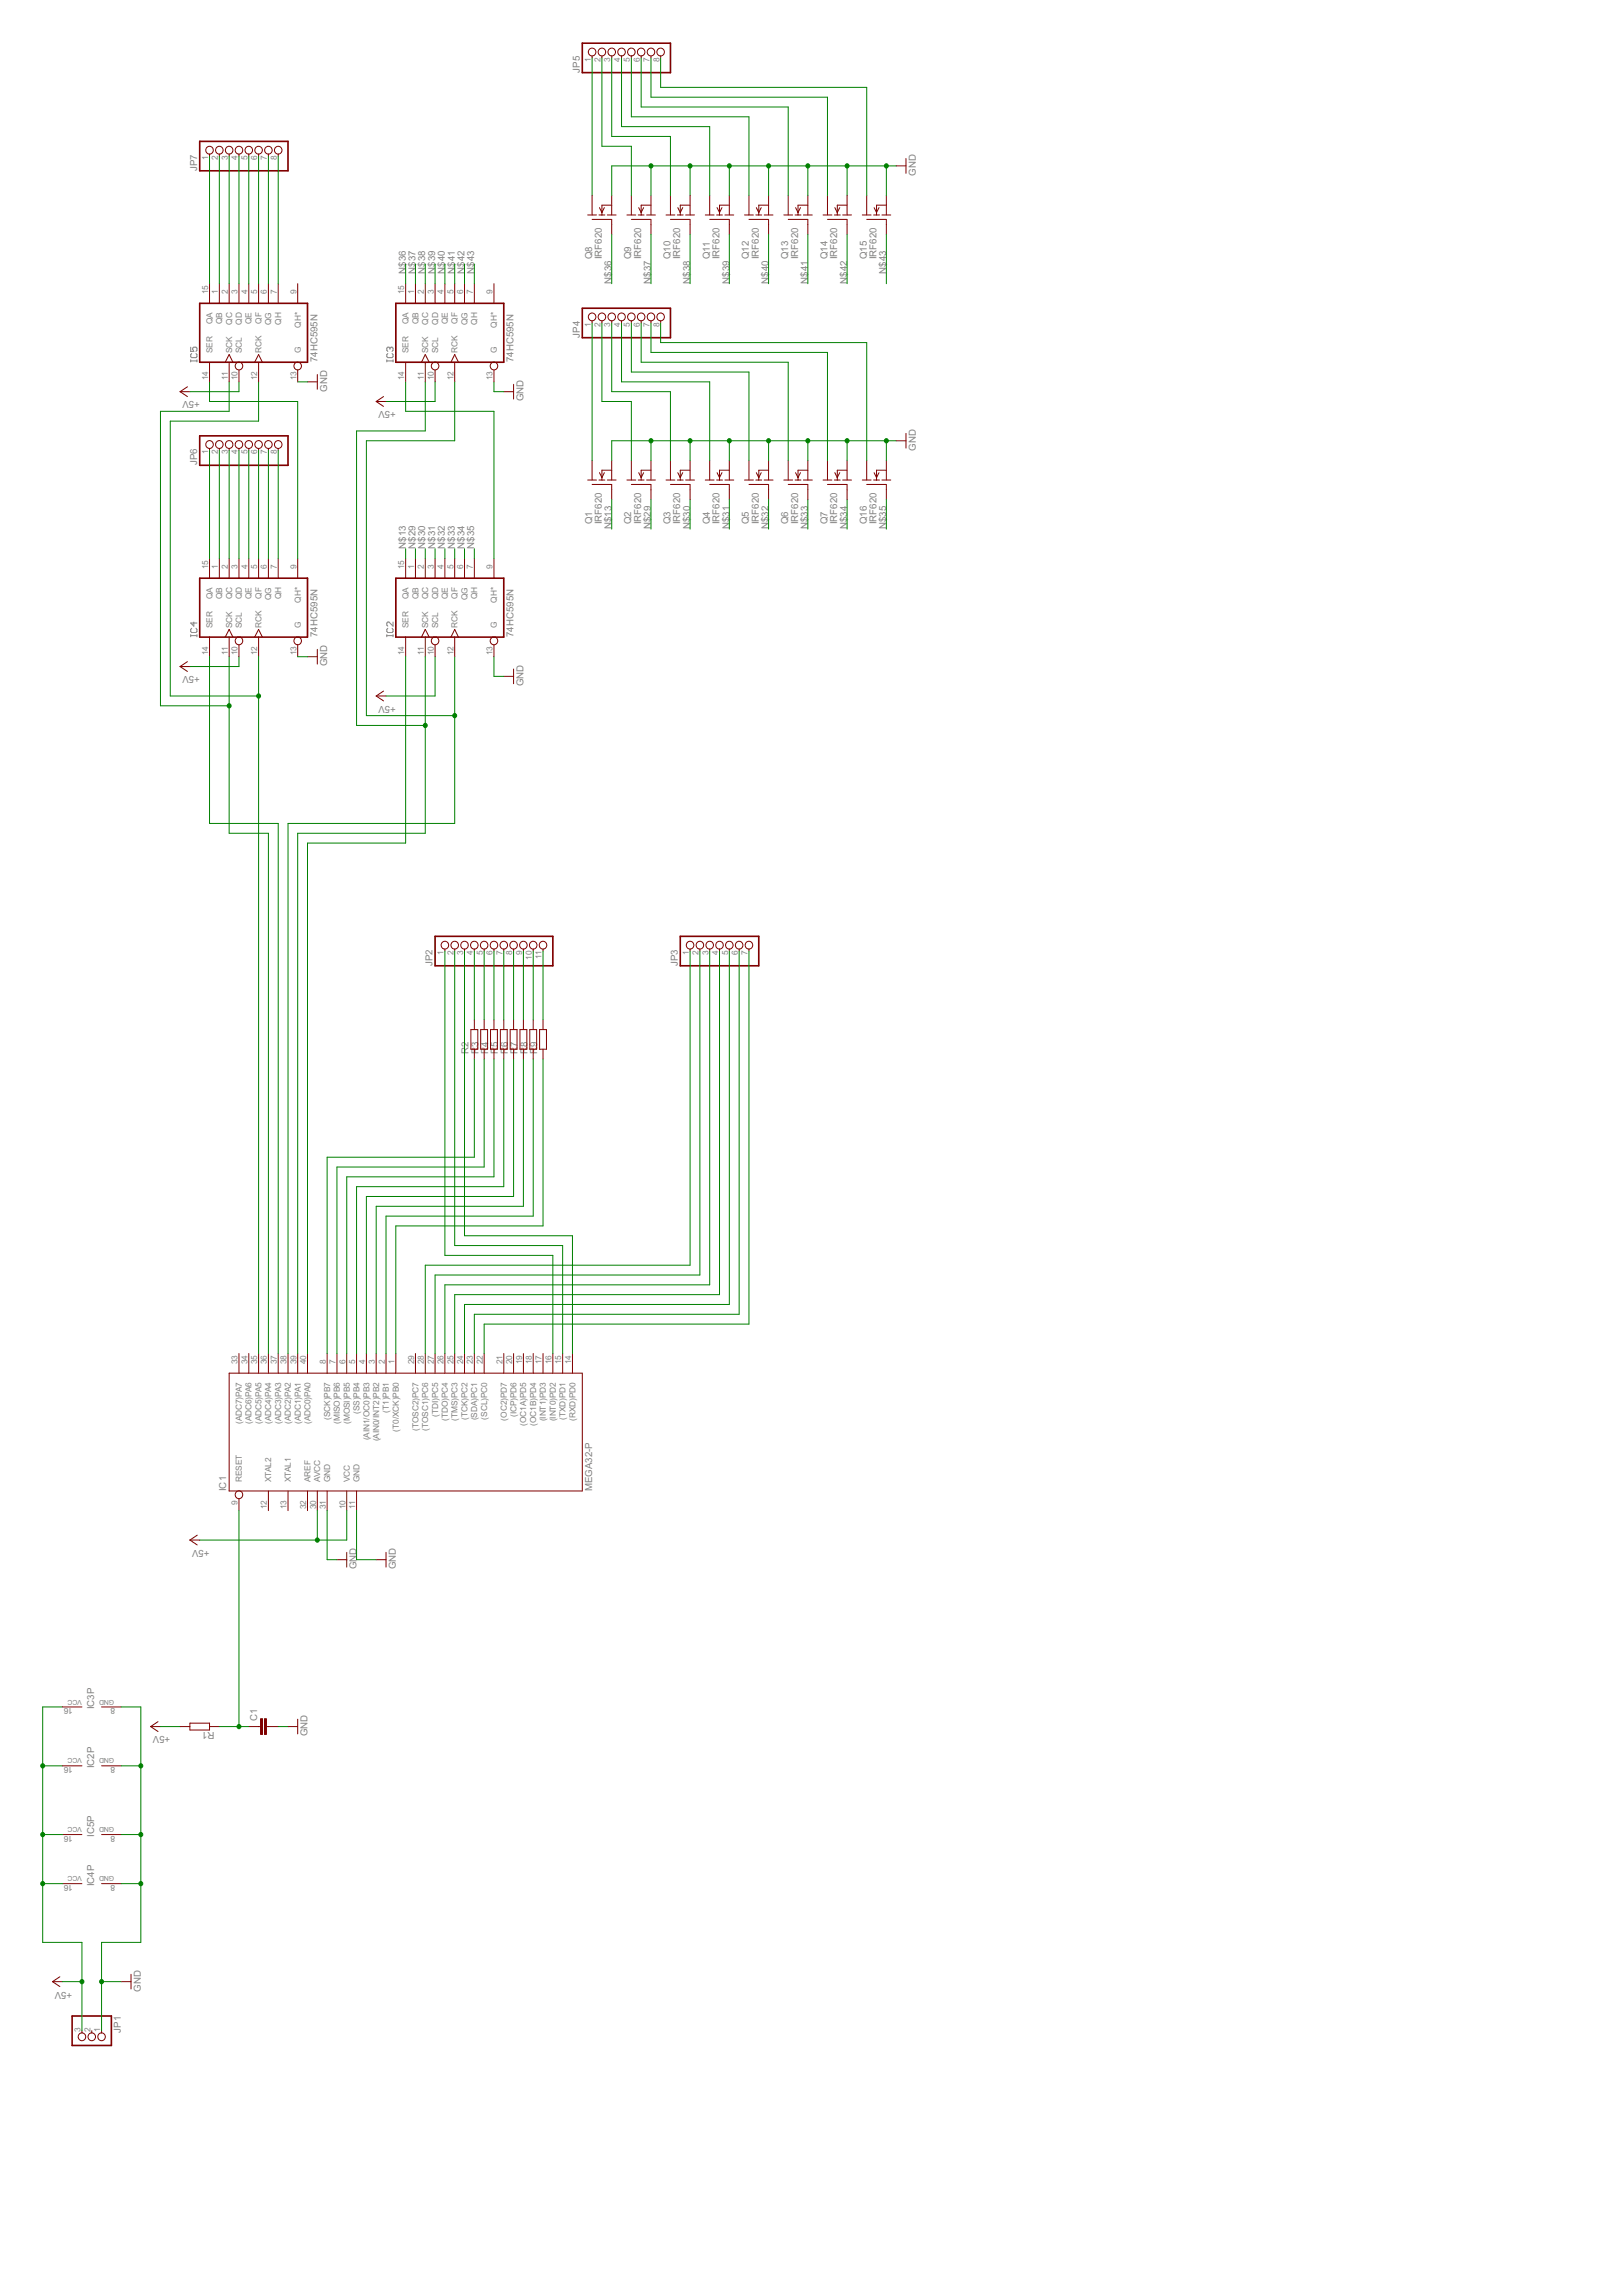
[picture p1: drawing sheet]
<svg xmlns="http://www.w3.org/2000/svg" width="210mm" height="297mm" viewBox="0 0 210 297" stroke-linecap="round" stroke-linejoin="round" font-family="sans-serif">
<defs><g id="words">
<g font-size="1.4" fill="#808080">
<text x="75" y="9.4" transform="rotate(-90 75 9.4)">JP5</text>
<text x="25.5" y="22.1" transform="rotate(-90 25.5 22.1)">JP7</text>
<text x="118.5" y="22.7" transform="rotate(-90 118.5 22.7)">GND</text>
<text x="52.5" y="35.4" transform="rotate(-90 52.5 35.4)">N$36</text>
<text x="53.8" y="35.4" transform="rotate(-90 53.8 35.4)">N$37</text>
<text x="55" y="35.4" transform="rotate(-90 55 35.4)">N$38</text>
<text x="56.3" y="35.4" transform="rotate(-90 56.3 35.4)">N$39</text>
<text x="57.6" y="35.4" transform="rotate(-90 57.6 35.4)">N$40</text>
<text x="58.8" y="35.4" transform="rotate(-90 58.8 35.4)">N$41</text>
<text x="60.1" y="35.4" transform="rotate(-90 60.1 35.4)">N$42</text>
<text x="61.4" y="35.4" transform="rotate(-90 61.4 35.4)">N$43</text>
<text x="76.6" y="33.5" transform="rotate(-90 76.6 33.5)">Q8</text>
<text x="77.9" y="33.5" transform="rotate(-90 77.9 33.5)">IRF620</text>
<text x="81.7" y="33.5" transform="rotate(-90 81.7 33.5)">Q9</text>
<text x="83" y="33.5" transform="rotate(-90 83 33.5)">IRF620</text>
<text x="86.8" y="33.5" transform="rotate(-90 86.8 33.5)">Q10</text>
<text x="88" y="33.5" transform="rotate(-90 88 33.5)">IRF620</text>
<text x="91.8" y="33.5" transform="rotate(-90 91.8 33.5)">Q11</text>
<text x="93.1" y="33.5" transform="rotate(-90 93.1 33.5)">IRF620</text>
<text x="96.9" y="33.5" transform="rotate(-90 96.9 33.5)">Q12</text>
<text x="98.2" y="33.5" transform="rotate(-90 98.2 33.5)">IRF620</text>
<text x="102" y="33.5" transform="rotate(-90 102 33.5)">Q13</text>
<text x="103.3" y="33.5" transform="rotate(-90 103.3 33.5)">IRF620</text>
<text x="107.1" y="33.5" transform="rotate(-90 107.1 33.5)">Q14</text>
<text x="108.4" y="33.5" transform="rotate(-90 108.4 33.5)">IRF620</text>
<text x="112.2" y="33.5" transform="rotate(-90 112.2 33.5)">Q15</text>
<text x="113.4" y="33.5" transform="rotate(-90 113.4 33.5)">IRF620</text>
<text x="114.7" y="35.4" transform="rotate(-90 114.7 35.4)">N$43</text>
<text x="79.2" y="36.7" transform="rotate(-90 79.2 36.7)">N$36</text>
<text x="84.2" y="36.7" transform="rotate(-90 84.2 36.7)">N$37</text>
<text x="89.3" y="36.7" transform="rotate(-90 89.3 36.7)">N$38</text>
<text x="94.4" y="36.7" transform="rotate(-90 94.4 36.7)">N$39</text>
<text x="99.5" y="36.7" transform="rotate(-90 99.5 36.7)">N$40</text>
<text x="104.5" y="36.7" transform="rotate(-90 104.5 36.7)">N$41</text>
<text x="109.6" y="36.7" transform="rotate(-90 109.6 36.7)">N$42</text>
<text x="41.1" y="46.9" transform="rotate(-90 41.1 46.9)">74HC595N</text>
<text x="66.5" y="46.9" transform="rotate(-90 66.5 46.9)">74HC595N</text>
<text x="75" y="43.7" transform="rotate(-90 75 43.7)">JP4</text>
<text x="25.8" y="51.9" transform="rotate(-180 25.8 51.9)">+5V</text>
<text x="42.3" y="50.7" transform="rotate(-90 42.3 50.7)">GND</text>
<text x="51.2" y="53.2" transform="rotate(-180 51.2 53.2)">+5V</text>
<text x="67.7" y="51.9" transform="rotate(-90 67.7 51.9)">GND</text>
<text x="118.5" y="58.3" transform="rotate(-90 118.5 58.3)">GND</text>
<text x="25.5" y="60.2" transform="rotate(-90 25.5 60.2)">JP6</text>
<text x="52.5" y="71" transform="rotate(-90 52.5 71)">N$13</text>
<text x="53.8" y="71" transform="rotate(-90 53.8 71)">N$29</text>
<text x="55" y="71" transform="rotate(-90 55 71)">N$30</text>
<text x="56.3" y="71" transform="rotate(-90 56.3 71)">N$31</text>
<text x="57.6" y="71" transform="rotate(-90 57.6 71)">N$32</text>
<text x="58.8" y="71" transform="rotate(-90 58.8 71)">N$33</text>
<text x="60.1" y="71" transform="rotate(-90 60.1 71)">N$34</text>
<text x="61.4" y="71" transform="rotate(-90 61.4 71)">N$35</text>
<text x="76.6" y="67.8" transform="rotate(-90 76.6 67.8)">Q1</text>
<text x="77.9" y="67.8" transform="rotate(-90 77.9 67.8)">IRF620</text>
<text x="79.2" y="68.4" transform="rotate(-90 79.2 68.4)">N$13</text>
<text x="81.7" y="67.8" transform="rotate(-90 81.7 67.8)">Q2</text>
<text x="83" y="67.8" transform="rotate(-90 83 67.8)">IRF620</text>
<text x="84.2" y="68.4" transform="rotate(-90 84.2 68.4)">N$29</text>
<text x="86.8" y="67.8" transform="rotate(-90 86.8 67.8)">Q3</text>
<text x="88" y="67.8" transform="rotate(-90 88 67.8)">IRF620</text>
<text x="89.3" y="68.4" transform="rotate(-90 89.3 68.4)">N$30</text>
<text x="91.8" y="67.8" transform="rotate(-90 91.8 67.8)">Q4</text>
<text x="93.1" y="67.8" transform="rotate(-90 93.1 67.8)">IRF620</text>
<text x="94.4" y="68.4" transform="rotate(-90 94.4 68.4)">N$31</text>
<text x="96.9" y="67.8" transform="rotate(-90 96.9 67.8)">Q5</text>
<text x="98.2" y="67.8" transform="rotate(-90 98.2 67.8)">IRF620</text>
<text x="99.5" y="68.4" transform="rotate(-90 99.5 68.4)">N$32</text>
<text x="102" y="67.8" transform="rotate(-90 102 67.8)">Q6</text>
<text x="103.3" y="67.8" transform="rotate(-90 103.3 67.8)">IRF620</text>
<text x="104.5" y="68.4" transform="rotate(-90 104.5 68.4)">N$33</text>
<text x="107.1" y="67.8" transform="rotate(-90 107.1 67.8)">Q7</text>
<text x="108.4" y="67.8" transform="rotate(-90 108.4 67.8)">IRF620</text>
<text x="109.6" y="68.4" transform="rotate(-90 109.6 68.4)">N$34</text>
<text x="112.2" y="67.8" transform="rotate(-90 112.2 67.8)">Q16</text>
<text x="113.4" y="67.8" transform="rotate(-90 113.4 67.8)">IRF620</text>
<text x="114.7" y="68.4" transform="rotate(-90 114.7 68.4)">N$35</text>
<text x="41.1" y="82.4" transform="rotate(-90 41.1 82.4)">74HC595N</text>
<text x="66.5" y="82.4" transform="rotate(-90 66.5 82.4)">74HC595N</text>
<text x="25.8" y="87.5" transform="rotate(-180 25.8 87.5)">+5V</text>
<text x="42.3" y="86.2" transform="rotate(-90 42.3 86.2)">GND</text>
<text x="67.7" y="88.8" transform="rotate(-90 67.7 88.8)">GND</text>
<text x="51.2" y="91.3" transform="rotate(-180 51.2 91.3)">+5V</text>
<text x="56" y="125" transform="rotate(-90 56 125)">JP2</text>
<text x="87.7" y="125" transform="rotate(-90 87.7 125)">JP3</text>
<text x="60.6" y="136.4" transform="rotate(-90 60.6 136.4)">R2</text>
<text x="61.9" y="136.4" transform="rotate(-90 61.9 136.4)">R3</text>
<text x="63.2" y="136.4" transform="rotate(-90 63.2 136.4)">R4</text>
<text x="64.4" y="136.4" transform="rotate(-90 64.4 136.4)">R5</text>
<text x="65.7" y="136.4" transform="rotate(-90 65.7 136.4)">R6</text>
<text x="67" y="136.4" transform="rotate(-90 67 136.4)">R7</text>
<text x="68.3" y="136.4" transform="rotate(-90 68.3 136.4)">R8</text>
<text x="69.5" y="136.4" transform="rotate(-90 69.5 136.4)">R9</text>
<text x="29.3" y="192.9" transform="rotate(-90 29.3 192.9)">IC1</text>
<text x="76.6" y="192.9" transform="rotate(-90 76.6 192.9)">MEGA32-P</text>
<text x="27.1" y="200.5" transform="rotate(-180 27.1 200.5)">+5V</text>
<text x="46.2" y="203" transform="rotate(-90 46.2 203)">GND</text>
<text x="51.2" y="203" transform="rotate(-90 51.2 203)">GND</text>
<text x="12.2" y="221.1" transform="rotate(-90 12.2 221.1)">IC3P</text>
<text x="22" y="224.6" transform="rotate(-180 22 224.6)">+5V</text>
<text x="27.7" y="224.1" transform="rotate(-180 27.7 224.1)">R1</text>
<text x="33.3" y="222.6" transform="rotate(-90 33.3 222.6)">C1</text>
<text x="39.8" y="224.6" transform="rotate(-90 39.8 224.6)">GND</text>
<text x="12.2" y="228.8" transform="rotate(-90 12.2 228.8)">IC2P</text>
<text x="12.2" y="237.6" transform="rotate(-90 12.2 237.6)">IC5P</text>
<text x="12.2" y="244" transform="rotate(-90 12.2 244)">IC4P</text>
<text x="9.3" y="257.6" transform="rotate(-180 9.3 257.6)">+5V</text>
<text x="18.2" y="257.6" transform="rotate(-90 18.2 257.6)">GND</text>
<text x="15.6" y="263" transform="rotate(-90 15.6 263)">JP1</text>
</g>
<g font-size="1.2" fill="#808080">
<text x="76.4" y="8" transform="rotate(-90 76.4 8)">1</text>
<text x="77.7" y="8" transform="rotate(-90 77.7 8)">2</text>
<text x="79" y="8" transform="rotate(-90 79 8)">3</text>
<text x="80.2" y="8" transform="rotate(-90 80.2 8)">4</text>
<text x="81.5" y="8" transform="rotate(-90 81.5 8)">5</text>
<text x="82.8" y="8" transform="rotate(-90 82.8 8)">6</text>
<text x="84.1" y="8" transform="rotate(-90 84.1 8)">7</text>
<text x="85.3" y="8" transform="rotate(-90 85.3 8)">8</text>
<text x="26.9" y="20.7" transform="rotate(-90 26.9 20.7)">1</text>
<text x="28.2" y="20.7" transform="rotate(-90 28.2 20.7)">2</text>
<text x="29.5" y="20.7" transform="rotate(-90 29.5 20.7)">3</text>
<text x="30.7" y="20.7" transform="rotate(-90 30.7 20.7)">4</text>
<text x="32" y="20.7" transform="rotate(-90 32 20.7)">5</text>
<text x="33.3" y="20.7" transform="rotate(-90 33.3 20.7)">6</text>
<text x="34.5" y="20.7" transform="rotate(-90 34.5 20.7)">7</text>
<text x="35.8" y="20.7" transform="rotate(-90 35.8 20.7)">8</text>
<text x="26.9" y="38.1" transform="rotate(-90 26.9 38.1)">15</text>
<text x="27.5" y="41.9" transform="rotate(-90 27.5 41.9)">QA</text>
<text x="28.2" y="38.1" transform="rotate(-90 28.2 38.1)">1</text>
<text x="28.8" y="41.9" transform="rotate(-90 28.8 41.9)">QB</text>
<text x="29.5" y="38.1" transform="rotate(-90 29.5 38.1)">2</text>
<text x="30" y="42" transform="rotate(-90 30 42)">QC</text>
<text x="30.7" y="38.1" transform="rotate(-90 30.7 38.1)">3</text>
<text x="31.3" y="42" transform="rotate(-90 31.3 42)">QD</text>
<text x="32" y="38.1" transform="rotate(-90 32 38.1)">4</text>
<text x="32.6" y="41.9" transform="rotate(-90 32.6 41.9)">QE</text>
<text x="33.3" y="38.1" transform="rotate(-90 33.3 38.1)">5</text>
<text x="33.8" y="41.9" transform="rotate(-90 33.8 41.9)">QF</text>
<text x="34.5" y="38.1" transform="rotate(-90 34.5 38.1)">6</text>
<text x="35.8" y="38.1" transform="rotate(-90 35.8 38.1)">7</text>
<text x="36.4" y="42" transform="rotate(-90 36.4 42)">QH</text>
<text x="38.4" y="38.1" transform="rotate(-90 38.4 38.1)">9</text>
<text x="52.3" y="38.1" transform="rotate(-90 52.3 38.1)">15</text>
<text x="52.9" y="41.9" transform="rotate(-90 52.9 41.9)">QA</text>
<text x="53.6" y="38.1" transform="rotate(-90 53.6 38.1)">1</text>
<text x="54.1" y="41.9" transform="rotate(-90 54.1 41.9)">QB</text>
<text x="54.9" y="38.1" transform="rotate(-90 54.9 38.1)">2</text>
<text x="55.4" y="42" transform="rotate(-90 55.4 42)">QC</text>
<text x="56.1" y="38.1" transform="rotate(-90 56.1 38.1)">3</text>
<text x="56.7" y="42" transform="rotate(-90 56.7 42)">QD</text>
<text x="57.4" y="38.1" transform="rotate(-90 57.4 38.1)">4</text>
<text x="58" y="41.9" transform="rotate(-90 58 41.9)">QE</text>
<text x="58.7" y="38.1" transform="rotate(-90 58.7 38.1)">5</text>
<text x="59.2" y="41.9" transform="rotate(-90 59.2 41.9)">QF</text>
<text x="59.9" y="38.1" transform="rotate(-90 59.9 38.1)">6</text>
<text x="61.2" y="38.1" transform="rotate(-90 61.2 38.1)">7</text>
<text x="61.8" y="42" transform="rotate(-90 61.8 42)">QH</text>
<text x="63.7" y="38.1" transform="rotate(-90 63.7 38.1)">9</text>
<text x="27.5" y="45.7" transform="rotate(-90 27.5 45.7)">SER</text>
<text x="30" y="45.7" transform="rotate(-90 30 45.7)">SCK</text>
<text x="31.3" y="45.7" transform="rotate(-90 31.3 45.7)">SCL</text>
<text x="33.8" y="45.7" transform="rotate(-90 33.8 45.7)">RCK</text>
<text x="35.1" y="42.1" transform="rotate(-90 35.1 42.1)">QG</text>
<text x="38.9" y="45.7" transform="rotate(-90 38.9 45.7)">G</text>
<text x="38.9" y="42.4" transform="rotate(-90 38.9 42.4)">QH*</text>
<text x="52.9" y="45.7" transform="rotate(-90 52.9 45.7)">SER</text>
<text x="55.4" y="45.7" transform="rotate(-90 55.4 45.7)">SCK</text>
<text x="56.7" y="45.7" transform="rotate(-90 56.7 45.7)">SCL</text>
<text x="59.2" y="45.7" transform="rotate(-90 59.2 45.7)">RCK</text>
<text x="60.5" y="42.1" transform="rotate(-90 60.5 42.1)">QG</text>
<text x="64.3" y="45.7" transform="rotate(-90 64.3 45.7)">G</text>
<text x="64.3" y="42.4" transform="rotate(-90 64.3 42.4)">QH*</text>
<text x="76.4" y="42.3" transform="rotate(-90 76.4 42.3)">1</text>
<text x="77.7" y="42.3" transform="rotate(-90 77.7 42.3)">2</text>
<text x="79" y="42.3" transform="rotate(-90 79 42.3)">3</text>
<text x="80.2" y="42.3" transform="rotate(-90 80.2 42.3)">4</text>
<text x="81.5" y="42.3" transform="rotate(-90 81.5 42.3)">5</text>
<text x="82.8" y="42.3" transform="rotate(-90 82.8 42.3)">6</text>
<text x="84.1" y="42.3" transform="rotate(-90 84.1 42.3)">7</text>
<text x="85.3" y="42.3" transform="rotate(-90 85.3 42.3)">8</text>
<text x="26.9" y="49.2" transform="rotate(-90 26.9 49.2)">14</text>
<text x="29.5" y="49.1" transform="rotate(-90 29.5 49.1)">11</text>
<text x="30.7" y="49.2" transform="rotate(-90 30.7 49.2)">10</text>
<text x="33.3" y="49.2" transform="rotate(-90 33.3 49.2)">12</text>
<text x="38.4" y="49.2" transform="rotate(-90 38.4 49.2)">13</text>
<text x="52.3" y="49.2" transform="rotate(-90 52.3 49.2)">14</text>
<text x="54.9" y="49.1" transform="rotate(-90 54.9 49.1)">11</text>
<text x="56.1" y="49.2" transform="rotate(-90 56.1 49.2)">10</text>
<text x="58.7" y="49.2" transform="rotate(-90 58.7 49.2)">12</text>
<text x="63.7" y="49.2" transform="rotate(-90 63.7 49.2)">13</text>
<text x="26.9" y="58.8" transform="rotate(-90 26.9 58.8)">1</text>
<text x="28.2" y="58.8" transform="rotate(-90 28.2 58.8)">2</text>
<text x="29.5" y="58.8" transform="rotate(-90 29.5 58.8)">3</text>
<text x="30.7" y="58.8" transform="rotate(-90 30.7 58.8)">4</text>
<text x="32" y="58.8" transform="rotate(-90 32 58.8)">5</text>
<text x="33.3" y="58.8" transform="rotate(-90 33.3 58.8)">6</text>
<text x="34.5" y="58.8" transform="rotate(-90 34.5 58.8)">7</text>
<text x="35.8" y="58.8" transform="rotate(-90 35.8 58.8)">8</text>
<text x="26.9" y="73.6" transform="rotate(-90 26.9 73.6)">15</text>
<text x="27.5" y="77.5" transform="rotate(-90 27.5 77.5)">QA</text>
<text x="28.2" y="73.6" transform="rotate(-90 28.2 73.6)">1</text>
<text x="28.8" y="77.5" transform="rotate(-90 28.8 77.5)">QB</text>
<text x="29.5" y="73.6" transform="rotate(-90 29.5 73.6)">2</text>
<text x="30" y="77.6" transform="rotate(-90 30 77.6)">QC</text>
<text x="30.7" y="73.6" transform="rotate(-90 30.7 73.6)">3</text>
<text x="31.3" y="77.6" transform="rotate(-90 31.3 77.6)">QD</text>
<text x="32" y="73.6" transform="rotate(-90 32 73.6)">4</text>
<text x="32.6" y="77.5" transform="rotate(-90 32.6 77.5)">QE</text>
<text x="33.3" y="73.6" transform="rotate(-90 33.3 73.6)">5</text>
<text x="33.8" y="77.4" transform="rotate(-90 33.8 77.4)">QF</text>
<text x="34.5" y="73.6" transform="rotate(-90 34.5 73.6)">6</text>
<text x="35.1" y="77.6" transform="rotate(-90 35.1 77.6)">QG</text>
<text x="35.8" y="73.6" transform="rotate(-90 35.8 73.6)">7</text>
<text x="36.4" y="77.6" transform="rotate(-90 36.4 77.6)">QH</text>
<text x="38.4" y="73.6" transform="rotate(-90 38.4 73.6)">9</text>
<text x="38.9" y="78" transform="rotate(-90 38.9 78)">QH*</text>
<text x="52.3" y="73.6" transform="rotate(-90 52.3 73.6)">15</text>
<text x="52.9" y="77.5" transform="rotate(-90 52.9 77.5)">QA</text>
<text x="53.6" y="73.6" transform="rotate(-90 53.6 73.6)">1</text>
<text x="54.1" y="77.5" transform="rotate(-90 54.1 77.5)">QB</text>
<text x="54.9" y="73.6" transform="rotate(-90 54.9 73.6)">2</text>
<text x="55.4" y="77.6" transform="rotate(-90 55.4 77.6)">QC</text>
<text x="56.1" y="73.6" transform="rotate(-90 56.1 73.6)">3</text>
<text x="56.7" y="77.6" transform="rotate(-90 56.7 77.6)">QD</text>
<text x="57.4" y="73.6" transform="rotate(-90 57.4 73.6)">4</text>
<text x="58" y="77.5" transform="rotate(-90 58 77.5)">QE</text>
<text x="58.7" y="73.6" transform="rotate(-90 58.7 73.6)">5</text>
<text x="59.2" y="77.4" transform="rotate(-90 59.2 77.4)">QF</text>
<text x="59.9" y="73.6" transform="rotate(-90 59.9 73.6)">6</text>
<text x="60.5" y="77.6" transform="rotate(-90 60.5 77.6)">QG</text>
<text x="61.2" y="73.6" transform="rotate(-90 61.2 73.6)">7</text>
<text x="61.8" y="77.6" transform="rotate(-90 61.8 77.6)">QH</text>
<text x="63.7" y="73.6" transform="rotate(-90 63.7 73.6)">9</text>
<text x="64.3" y="78" transform="rotate(-90 64.3 78)">QH*</text>
<text x="27.5" y="81.2" transform="rotate(-90 27.5 81.2)">SER</text>
<text x="30" y="81.2" transform="rotate(-90 30 81.2)">SCK</text>
<text x="31.3" y="81.2" transform="rotate(-90 31.3 81.2)">SCL</text>
<text x="33.8" y="81.2" transform="rotate(-90 33.8 81.2)">RCK</text>
<text x="38.9" y="81.2" transform="rotate(-90 38.9 81.2)">G</text>
<text x="52.9" y="81.2" transform="rotate(-90 52.9 81.2)">SER</text>
<text x="55.4" y="81.2" transform="rotate(-90 55.4 81.2)">SCK</text>
<text x="56.7" y="81.2" transform="rotate(-90 56.7 81.2)">SCL</text>
<text x="59.2" y="81.2" transform="rotate(-90 59.2 81.2)">RCK</text>
<text x="64.3" y="81.2" transform="rotate(-90 64.3 81.2)">G</text>
<text x="26.9" y="84.8" transform="rotate(-90 26.9 84.8)">14</text>
<text x="29.5" y="84.7" transform="rotate(-90 29.5 84.7)">11</text>
<text x="30.7" y="84.8" transform="rotate(-90 30.7 84.8)">10</text>
<text x="33.3" y="84.8" transform="rotate(-90 33.3 84.8)">12</text>
<text x="38.4" y="84.8" transform="rotate(-90 38.4 84.8)">13</text>
<text x="52.3" y="84.8" transform="rotate(-90 52.3 84.8)">14</text>
<text x="54.9" y="84.7" transform="rotate(-90 54.9 84.7)">11</text>
<text x="56.1" y="84.8" transform="rotate(-90 56.1 84.8)">10</text>
<text x="58.7" y="84.8" transform="rotate(-90 58.7 84.8)">12</text>
<text x="63.7" y="84.8" transform="rotate(-90 63.7 84.8)">13</text>
<text x="57.4" y="123.5" transform="rotate(-90 57.4 123.5)">1</text>
<text x="58.7" y="123.5" transform="rotate(-90 58.7 123.5)">2</text>
<text x="59.9" y="123.5" transform="rotate(-90 59.9 123.5)">3</text>
<text x="61.2" y="123.5" transform="rotate(-90 61.2 123.5)">4</text>
<text x="62.5" y="123.5" transform="rotate(-90 62.5 123.5)">5</text>
<text x="63.7" y="123.5" transform="rotate(-90 63.7 123.5)">6</text>
<text x="65" y="123.5" transform="rotate(-90 65 123.5)">7</text>
<text x="66.3" y="123.5" transform="rotate(-90 66.3 123.5)">8</text>
<text x="67.6" y="123.5" transform="rotate(-90 67.6 123.5)">9</text>
<text x="68.8" y="124.1" transform="rotate(-90 68.8 124.1)">10</text>
<text x="70.1" y="124" transform="rotate(-90 70.1 124)">11</text>
<text x="89.1" y="123.5" transform="rotate(-90 89.1 123.5)">1</text>
<text x="90.4" y="123.5" transform="rotate(-90 90.4 123.5)">2</text>
<text x="91.7" y="123.5" transform="rotate(-90 91.7 123.5)">3</text>
<text x="92.9" y="123.5" transform="rotate(-90 92.9 123.5)">4</text>
<text x="94.2" y="123.5" transform="rotate(-90 94.2 123.5)">5</text>
<text x="95.5" y="123.5" transform="rotate(-90 95.5 123.5)">6</text>
<text x="96.7" y="123.5" transform="rotate(-90 96.7 123.5)">7</text>
<text x="30.7" y="176.5" transform="rotate(-90 30.7 176.5)">33</text>
<text x="32" y="176.5" transform="rotate(-90 32 176.5)">34</text>
<text x="33.3" y="176.5" transform="rotate(-90 33.3 176.5)">35</text>
<text x="34.5" y="176.5" transform="rotate(-90 34.5 176.5)">36</text>
<text x="35.8" y="176.5" transform="rotate(-90 35.8 176.5)">37</text>
<text x="37.1" y="176.5" transform="rotate(-90 37.1 176.5)">38</text>
<text x="38.4" y="176.5" transform="rotate(-90 38.4 176.5)">39</text>
<text x="39.6" y="176.5" transform="rotate(-90 39.6 176.5)">40</text>
<text x="42.2" y="176.5" transform="rotate(-90 42.2 176.5)">8</text>
<text x="43.4" y="176.5" transform="rotate(-90 43.4 176.5)">7</text>
<text x="44.7" y="176.5" transform="rotate(-90 44.7 176.5)">6</text>
<text x="46" y="176.5" transform="rotate(-90 46 176.5)">5</text>
<text x="47.2" y="176.5" transform="rotate(-90 47.2 176.5)">4</text>
<text x="48.5" y="176.5" transform="rotate(-90 48.5 176.5)">3</text>
<text x="49.8" y="176.5" transform="rotate(-90 49.8 176.5)">2</text>
<text x="51.1" y="176.5" transform="rotate(-90 51.1 176.5)">1</text>
<text x="53.6" y="176.5" transform="rotate(-90 53.6 176.5)">29</text>
<text x="54.9" y="176.5" transform="rotate(-90 54.9 176.5)">28</text>
<text x="56.1" y="176.5" transform="rotate(-90 56.1 176.5)">27</text>
<text x="57.4" y="176.5" transform="rotate(-90 57.4 176.5)">26</text>
<text x="58.7" y="176.5" transform="rotate(-90 58.7 176.5)">25</text>
<text x="59.9" y="176.5" transform="rotate(-90 59.9 176.5)">24</text>
<text x="61.2" y="176.5" transform="rotate(-90 61.2 176.5)">23</text>
<text x="62.5" y="176.5" transform="rotate(-90 62.5 176.5)">22</text>
<text x="65" y="176.5" transform="rotate(-90 65 176.5)">21</text>
<text x="66.3" y="176.5" transform="rotate(-90 66.3 176.5)">20</text>
<text x="67.6" y="176.5" transform="rotate(-90 67.6 176.5)">19</text>
<text x="68.8" y="176.5" transform="rotate(-90 68.8 176.5)">18</text>
<text x="70.1" y="176.5" transform="rotate(-90 70.1 176.5)">17</text>
<text x="71.4" y="176.5" transform="rotate(-90 71.4 176.5)">16</text>
<text x="72.6" y="176.5" transform="rotate(-90 72.6 176.5)">15</text>
<text x="73.9" y="176.5" transform="rotate(-90 73.9 176.5)">14</text>
<text x="31.3" y="184.3" transform="rotate(-90 31.3 184.3)">(ADC7)PA7</text>
<text x="32.6" y="184.3" transform="rotate(-90 32.6 184.3)">(ADC6)PA6</text>
<text x="33.8" y="184.3" transform="rotate(-90 33.8 184.3)">(ADC5)PA5</text>
<text x="35.1" y="184.3" transform="rotate(-90 35.1 184.3)">(ADC4)PA4</text>
<text x="36.4" y="184.3" transform="rotate(-90 36.4 184.3)">(ADC3)PA3</text>
<text x="37.6" y="184.3" transform="rotate(-90 37.6 184.3)">(ADC2)PA2</text>
<text x="38.9" y="184.3" transform="rotate(-90 38.9 184.3)">(ADC1)PA1</text>
<text x="40.2" y="184.3" transform="rotate(-90 40.2 184.3)">(ADC0)PA0</text>
<text x="42.7" y="183.7" transform="rotate(-90 42.7 183.7)">(SCK)PB7</text>
<text x="44" y="184.2" transform="rotate(-90 44 184.2)">(MISO)PB6</text>
<text x="45.3" y="184.2" transform="rotate(-90 45.3 184.2)">(MOSI)PB5</text>
<text x="46.5" y="182.9" transform="rotate(-90 46.5 182.9)">(SS)PB4</text>
<text x="50.3" y="182.8" transform="rotate(-90 50.3 182.8)">(T1)PB1</text>
<text x="51.6" y="185.2" transform="rotate(-90 51.6 185.2)">(T0/XCK)PB0</text>
<text x="54.1" y="185.1" transform="rotate(-90 54.1 185.1)">(TOSC2)PC7</text>
<text x="55.4" y="185.1" transform="rotate(-90 55.4 185.1)">(TOSC1)PC6</text>
<text x="56.7" y="183.3" transform="rotate(-90 56.7 183.3)">(TDI)PC5</text>
<text x="58" y="183.8" transform="rotate(-90 58 183.8)">(TDO)PC4</text>
<text x="59.2" y="183.8" transform="rotate(-90 59.2 183.8)">(TMS)PC3</text>
<text x="60.5" y="183.7" transform="rotate(-90 60.5 183.7)">(TCK)PC2</text>
<text x="61.8" y="183.8" transform="rotate(-90 61.8 183.8)">(SDA)PC1</text>
<text x="63" y="183.6" transform="rotate(-90 63 183.6)">(SCL)PC0</text>
<text x="65.6" y="183.8" transform="rotate(-90 65.6 183.8)">(OC2)PD7</text>
<text x="66.8" y="183.4" transform="rotate(-90 66.8 183.4)">(ICP)PD6</text>
<text x="68.1" y="184.5" transform="rotate(-90 68.1 184.5)">(OC1A)PD5</text>
<text x="69.4" y="184.5" transform="rotate(-90 69.4 184.5)">(OC1B)PD4</text>
<text x="70.7" y="183.9" transform="rotate(-90 70.7 183.9)">(INT1)PD3</text>
<text x="71.9" y="183.9" transform="rotate(-90 71.9 183.9)">(INT0)PD2</text>
<text x="73.2" y="183.7" transform="rotate(-90 73.2 183.7)">(TXD)PD1</text>
<text x="74.5" y="183.8" transform="rotate(-90 74.5 183.8)">(RXD)PD0</text>
<text x="31.3" y="191.7" transform="rotate(-90 31.3 191.7)">RESET</text>
<text x="35.1" y="191.7" transform="rotate(-90 35.1 191.7)">XTAL2</text>
<text x="37.6" y="191.7" transform="rotate(-90 37.6 191.7)">XTAL1</text>
<text x="40.2" y="191.7" transform="rotate(-90 40.2 191.7)">AREF</text>
<text x="41.5" y="191.7" transform="rotate(-90 41.5 191.7)">AVCC</text>
<text x="42.7" y="191.7" transform="rotate(-90 42.7 191.7)">GND</text>
<text x="45.3" y="191.7" transform="rotate(-90 45.3 191.7)">VCC</text>
<text x="46.5" y="191.7" transform="rotate(-90 46.5 191.7)">GND</text>
<text x="47.8" y="186.4" transform="rotate(-90 47.8 186.4)">(AIN1/OC0)PB3</text>
<text x="49.1" y="186.5" transform="rotate(-90 49.1 186.5)">(AIN0/INT2)PB2</text>
<text x="30.7" y="194.7" transform="rotate(-90 30.7 194.7)">9</text>
<text x="34.5" y="195.2" transform="rotate(-90 34.5 195.2)">12</text>
<text x="37.1" y="195.2" transform="rotate(-90 37.1 195.2)">13</text>
<text x="39.6" y="195.2" transform="rotate(-90 39.6 195.2)">32</text>
<text x="40.9" y="195.2" transform="rotate(-90 40.9 195.2)">30</text>
<text x="42.2" y="195.2" transform="rotate(-90 42.2 195.2)">31</text>
<text x="44.7" y="195.2" transform="rotate(-90 44.7 195.2)">10</text>
<text x="46" y="195.2" transform="rotate(-90 46 195.2)">11</text>
<text x="9.4" y="221" transform="rotate(-180 9.4 221)">16</text>
<text x="14.9" y="221" transform="rotate(-180 14.9 221)">8</text>
<text x="9.4" y="228.6" transform="rotate(-180 9.4 228.6)">16</text>
<text x="14.9" y="228.6" transform="rotate(-180 14.9 228.6)">8</text>
<text x="9.4" y="237.5" transform="rotate(-180 9.4 237.5)">16</text>
<text x="14.9" y="237.5" transform="rotate(-180 14.9 237.5)">8</text>
<text x="9.4" y="243.9" transform="rotate(-180 9.4 243.9)">16</text>
<text x="14.9" y="243.9" transform="rotate(-180 14.9 243.9)">8</text>
<text x="10.4" y="262.8" transform="rotate(-90 10.4 262.8)">3</text>
<text x="11.7" y="262.8" transform="rotate(-90 11.7 262.8)">2</text>
<text x="13" y="262.8" transform="rotate(-90 13 262.8)">1</text>
</g>
<g font-size="1" fill="#808080">
<text x="10.6" y="219.9" transform="rotate(-180 10.6 219.9)">VCC</text>
<text x="14.8" y="219.9" transform="rotate(-180 14.8 219.9)">GND</text>
<text x="10.6" y="227.5" transform="rotate(-180 10.6 227.5)">VCC</text>
<text x="14.8" y="227.5" transform="rotate(-180 14.8 227.5)">GND</text>
<text x="10.6" y="236.4" transform="rotate(-180 10.6 236.4)">VCC</text>
<text x="14.8" y="236.4" transform="rotate(-180 14.8 236.4)">GND</text>
<text x="10.6" y="242.7" transform="rotate(-180 10.6 242.7)">VCC</text>
<text x="14.8" y="242.7" transform="rotate(-180 14.8 242.7)">GND</text>
</g>
</g></defs>
<g fill="#808080" stroke="#808080" stroke-width=".13">
<path d="M50.9 82.1v.3z"/>
<path d="M50.1 82.2h.8z"/>
<path d="M50.1 82.1v.3z"/>
<path d="M50.2 81.3l-.1 .1z"/>
<path d="M50.1 81.4v.3z"/>
<path d="M50.1 81.7l.1 .1z"/>
<path d="M50.2 81.8h.5z"/>
<path d="M50.7 81.8l.2-.1z"/>
<path d="M50.9 81.4v.3z"/>
<path d="M50.7 81.3l.2 .1z"/>
<path d="M50.9 80.5v.5z"/>
<path d="M50.3 80.5l.6 .5z"/>
<path d="M50.2 80.5h.1z"/>
<path d="M50.2 80.5l-.1 .1z"/>
<path d="M50.1 80.6v.3z"/>
<path d="M50.1 80.9l.1 .1z"/>
<path d="M50.9 46.5v.3z"/>
<path d="M50.1 46.7h.8z"/>
<path d="M50.1 46.5v.3z"/>
<path d="M50.2 45.7l-.1 .2z"/>
<path d="M50.1 45.9v.2z"/>
<path d="M50.1 46.1l.1 .2z"/>
<path d="M50.2 46.3h.5z"/>
<path d="M50.7 46.3l.2-.2z"/>
<path d="M50.9 45.9v.2z"/>
<path d="M50.7 45.7l.2 .2z"/>
<path d="M50.1 45.3l.1 .2z"/>
<path d="M50.1 45v.3z"/>
<path d="M50.1 45l.1-.1z"/>
<path d="M50.2 44.9h.1z"/>
<path d="M50.3 44.9l.2 .1z"/>
<path d="M50.5 45v.2z"/>
<path d="M50.5 45l.1-.1z"/>
<path d="M50.6 44.9h.1z"/>
<path d="M50.7 44.9l.2 .1z"/>
<path d="M50.9 45v.3z"/>
<path d="M50.9 45.3l-.2 .2z"/>
<path d="M25.5 82.1v.3z"/>
<path d="M24.7 82.2h.8z"/>
<path d="M24.7 82.1v.3z"/>
<path d="M24.8 81.3l-.1 .1z"/>
<path d="M24.7 81.4v.3z"/>
<path d="M24.7 81.7l.1 .1z"/>
<path d="M24.8 81.8h.6z"/>
<path d="M25.4 81.8l.1-.1z"/>
<path d="M25.5 81.4v.3z"/>
<path d="M25.4 81.3l.1 .1z"/>
<path d="M24.7 80.6h.8z"/>
<path d="M24.7 80.6l.4 .4z"/>
<path d="M25.1 80.5v.5z"/>
<path d="M25.5 46.5v.3z"/>
<path d="M24.7 46.7h.8z"/>
<path d="M24.7 46.5v.3z"/>
<path d="M24.8 45.7l-.1 .2z"/>
<path d="M24.7 45.9v.2z"/>
<path d="M24.7 46.1l.1 .2z"/>
<path d="M24.8 46.3h.6z"/>
<path d="M25.4 46.3l.1-.2z"/>
<path d="M25.5 45.9v.2z"/>
<path d="M25.4 45.7l.1 .2z"/>
<path d="M24.7 44.9v.6z"/>
<path d="M24.7 45.5h.4z"/>
<path d="M24.9 45.2l.2 .3z"/>
<path d="M24.9 45v.2z"/>
<path d="M24.9 45l.2-.1z"/>
<path d="M25.1 44.9h.3z"/>
<path d="M25.4 44.9l.1 .1z"/>
<path d="M25.5 45v.3z"/>
<path d="M25.5 45.3l-.1 .2z"/>
</g>
<g fill="#800000" stroke="#800000" stroke-width=".13">
<path d="M30.9 175.1v2.6z"/>
<path d="M32.2 175.1v2.6z"/>
<path d="M33.5 175.1v2.6z"/>
<path d="M34.7 175.1v2.6z"/>
<path d="M36 175.1v2.6z"/>
<path d="M37.3 175.1v2.6z"/>
<path d="M38.5 175.1v2.6z"/>
<path d="M39.8 175.1v2.6z"/>
<path d="M42.3 175.1v2.6z"/>
<path d="M43.6 175.1v2.6z"/>
<path d="M44.9 175.1v2.6z"/>
<path d="M46.1 175.1v2.6z"/>
<path d="M47.4 175.1v2.6z"/>
<path d="M48.7 175.1v2.6z"/>
<path d="M50 175.1v2.6z"/>
<path d="M51.2 175.1v2.6z"/>
<path d="M53.8 175.1v2.6z"/>
<path d="M55 175.1v2.6z"/>
<path d="M56.3 175.1v2.6z"/>
<path d="M57.6 175.1v2.6z"/>
<path d="M58.8 175.1v2.6z"/>
<path d="M60.1 175.1v2.6z"/>
<path d="M61.4 175.1v2.6z"/>
<path d="M62.7 175.1v2.6z"/>
<path d="M42.3 192.9v2.5z"/>
<path d="M41.1 192.9v2.5z"/>
<path d="M39.8 192.9v2.5z"/>
<path d="M37.3 192.9v2.5z"/>
<path d="M34.7 192.9v2.5z"/>
<path d="M44.9 192.9v2.5z"/>
<path d="M46.1 192.9v2.5z"/>
<path d="M30.9 193.9v1.5z"/>
<path d="M74.1 175.1v2.6z"/>
<path d="M72.8 175.1v2.6z"/>
<path d="M71.5 175.1v2.6z"/>
<path d="M70.3 175.1v2.6z"/>
<path d="M69 175.1v2.6z"/>
<path d="M67.7 175.1v2.6z"/>
<path d="M66.5 175.1v2.6z"/>
<path d="M65.2 175.1v2.6z"/>
<path d="M29.7 177.7v15.2z"/>
<path d="M29.7 177.7h45.7z"/>
<path d="M75.4 177.7v15.2z"/>
<path d="M29.7 192.9h45.7z"/>
<path d="M53.8 72.3v2.5z"/>
<path d="M55 72.3v2.5z"/>
<path d="M56.3 72.3v2.5z"/>
<path d="M57.6 72.3v2.5z"/>
<path d="M58.8 72.3v2.5z"/>
<path d="M60.1 72.3v2.5z"/>
<path d="M61.4 72.3v2.5z"/>
<path d="M56.3 83.4v1.6z"/>
<path d="M55 81.4l-.5 1z"/>
<path d="M55 81.4l.5 1z"/>
<path d="M55 82.4v2.6z"/>
<path d="M58.8 81.4l-.4 1z"/>
<path d="M58.8 81.4l.5 1z"/>
<path d="M58.8 82.4v2.6z"/>
<path d="M63.9 83.4v1.6z"/>
<path d="M52.5 82.4v2.6z"/>
<path d="M52.5 72.3v2.5z"/>
<path d="M63.9 72.3v2.5z"/>
<path d="M13.1 228.5h2.6z"/>
<path d="M8.1 228.5h2.5z"/>
<path d="M53.8 36.7v2.5z"/>
<path d="M55 36.7v2.5z"/>
<path d="M56.3 36.7v2.5z"/>
<path d="M57.6 36.7v2.5z"/>
<path d="M58.8 36.7v2.5z"/>
<path d="M60.1 36.7v2.5z"/>
<path d="M61.4 36.7v2.5z"/>
<path d="M56.3 47.9v1.5z"/>
<path d="M55 45.9l-.5 1z"/>
<path d="M55 45.9l.5 1z"/>
<path d="M55 46.9v2.5z"/>
<path d="M58.8 45.9l-.4 1z"/>
<path d="M58.8 45.9l.5 1z"/>
<path d="M58.8 46.9v2.5z"/>
<path d="M63.9 47.9v1.5z"/>
<path d="M52.5 46.9v2.5z"/>
<path d="M52.5 36.7v2.5z"/>
<path d="M63.9 36.7v2.5z"/>
<path d="M13.1 220.8h2.6z"/>
<path d="M8.1 220.8h2.5z"/>
<path d="M28.4 72.3v2.5z"/>
<path d="M29.7 72.3v2.5z"/>
<path d="M30.9 72.3v2.5z"/>
<path d="M32.2 72.3v2.5z"/>
<path d="M33.5 72.3v2.5z"/>
<path d="M34.7 72.3v2.5z"/>
<path d="M36 72.3v2.5z"/>
<path d="M30.9 83.4v1.6z"/>
<path d="M29.7 81.4l-.6 1z"/>
<path d="M29.7 81.4l.4 1z"/>
<path d="M29.7 82.4v2.6z"/>
<path d="M33.5 81.4l-.5 1z"/>
<path d="M33.5 81.4l.5 1z"/>
<path d="M33.5 82.4v2.6z"/>
<path d="M38.5 83.4v1.6z"/>
<path d="M27.1 82.4v2.6z"/>
<path d="M27.1 72.3v2.5z"/>
<path d="M38.5 72.3v2.5z"/>
<path d="M13.1 243.7h2.6z"/>
<path d="M8.1 243.7h2.5z"/>
<path d="M28.4 36.7v2.5z"/>
<path d="M29.7 36.7v2.5z"/>
<path d="M30.9 36.7v2.5z"/>
<path d="M32.2 36.7v2.5z"/>
<path d="M33.5 36.7v2.5z"/>
<path d="M34.7 36.7v2.5z"/>
<path d="M36 36.7v2.5z"/>
<path d="M30.9 47.9v1.5z"/>
<path d="M29.7 45.9l-.6 1z"/>
<path d="M29.7 45.9l.4 1z"/>
<path d="M29.7 46.9v2.5z"/>
<path d="M33.5 45.9l-.5 1z"/>
<path d="M33.5 45.9l.5 1z"/>
<path d="M33.5 46.9v2.5z"/>
<path d="M38.5 47.9v1.5z"/>
<path d="M27.1 46.9v2.5z"/>
<path d="M27.1 36.7v2.5z"/>
<path d="M38.5 36.7v2.5z"/>
<path d="M13.1 237.3h2.6z"/>
<path d="M8.1 237.3h2.5z"/>
<path d="M24.6 199.2h1.2z"/>
<path d="M24.6 199.2l.9-.6z"/>
<path d="M24.6 199.2l.9 .7z"/>
<path d="M48.7 201.8h1.3z"/>
<path d="M50 200.8v1.9z"/>
<path d="M48.7 90h1.3z"/>
<path d="M48.7 90l.9-.6z"/>
<path d="M48.7 90l.9 .7z"/>
<path d="M48.7 51.9h1.3z"/>
<path d="M48.7 51.9l.9-.6z"/>
<path d="M48.7 51.9l.9 .7z"/>
<path d="M13.1 262.7v.3z"/>
<path d="M11.9 262.7v.3z"/>
<path d="M10.6 262.7v.3z"/>
<path d="M6.8 256.4h1.3z"/>
<path d="M6.8 256.4l.9-.7z"/>
<path d="M6.8 256.4l.9 .6z"/>
<path d="M15.7 256.4h1.3z"/>
<path d="M17 255.4v1.9z"/>
<path d="M65.2 87.5h1.3z"/>
<path d="M66.5 86.6v1.9z"/>
<path d="M65.2 50.7h1.3z"/>
<path d="M66.5 49.7v1.9z"/>
<path d="M39.8 49.4h1.3z"/>
<path d="M41.1 48.5v1.9z"/>
<path d="M39.8 85h1.3z"/>
<path d="M41.1 84v1.9z"/>
<path d="M23.3 86.2h1.3z"/>
<path d="M23.3 86.2l1-.6z"/>
<path d="M23.3 86.2l1 .7z"/>
<path d="M23.3 50.7h1.3z"/>
<path d="M23.3 50.7l1-.7z"/>
<path d="M23.3 50.7l1 .6z"/>
<path d="M57.6 122.8v.2z"/>
<path d="M58.8 122.8v.2z"/>
<path d="M60.1 122.8v.2z"/>
<path d="M61.4 122.8v.2z"/>
<path d="M62.7 122.8v.2z"/>
<path d="M63.9 122.8v.2z"/>
<path d="M65.2 122.8v.2z"/>
<path d="M66.5 122.8v.2z"/>
<path d="M67.7 122.8v.2z"/>
<path d="M69 122.8v.2z"/>
<path d="M70.3 122.8v.2z"/>
<path d="M89.3 122.8v.2z"/>
<path d="M90.6 122.8v.2z"/>
<path d="M91.8 122.8v.2z"/>
<path d="M93.1 122.8v.2z"/>
<path d="M94.4 122.8v.2z"/>
<path d="M95.7 122.8v.2z"/>
<path d="M96.9 122.8v.2z"/>
<path d="M32.2 223.4h1.3z"/>
<path d="M34.7 223.4h1.3z"/>
<path d="M33.5 223.4h.2z"/>
<path d="M34.5 223.4h.2z"/>
<path d="M24.6 222.9h2.5z"/>
<path d="M24.6 223.8h2.5z"/>
<path d="M23.3 223.4h1.3z"/>
<path d="M24.6 222.9v.9z"/>
<path d="M27.1 222.9v.9z"/>
<path d="M27.1 223.4h1.3z"/>
<path d="M37.3 223.4h1.2z"/>
<path d="M38.5 222.4v1.9z"/>
<path d="M19.5 223.4h1.3z"/>
<path d="M19.5 223.4l.9-.7z"/>
<path d="M19.5 223.4l.9 .6z"/>
<path d="M76.6 59.6v2.5z"/>
<path d="M79.2 59.6v2.5z"/>
<path d="M79.2 63.4v1.2z"/>
<path d="M79.2 62.7v.7z"/>
<path d="M77.5 62.1h.4z"/>
<path d="M77.9 62.1h.4z"/>
<path d="M76.1 62.1h1.1z"/>
<path d="M77.6 61.2l.3 .6z"/>
<path d="M78.2 61.2l-.3 .6z"/>
<path d="M77.9 61.8v.3z"/>
<path d="M77.9 60.8v1z"/>
<path d="M77.9 60.8h1.3z"/>
<path d="M78.6 62.1h1.1z"/>
<path d="M76.6 62.7h2.6z"/>
<path d="M81.7 59.6v2.5z"/>
<path d="M84.2 59.6v2.5z"/>
<path d="M84.2 63.4v1.2z"/>
<path d="M84.2 62.7v.7z"/>
<path d="M82.6 62.1h.4z"/>
<path d="M83 62.1h.4z"/>
<path d="M81.1 62.1h1.2z"/>
<path d="M82.7 61.2l.3 .6z"/>
<path d="M83.3 61.2l-.3 .6z"/>
<path d="M83 61.8v.3z"/>
<path d="M83 60.8v1z"/>
<path d="M83 60.8h1.2z"/>
<path d="M83.7 62.1h1.1z"/>
<path d="M81.7 62.7h2.5z"/>
<path d="M86.8 59.6v2.5z"/>
<path d="M89.3 59.6v2.5z"/>
<path d="M89.3 63.4v1.2z"/>
<path d="M89.3 62.7v.7z"/>
<path d="M87.7 62.1h.3z"/>
<path d="M88 62.1h.4z"/>
<path d="M86.2 62.1h1.1z"/>
<path d="M87.7 61.2l.3 .6z"/>
<path d="M88.3 61.2l-.3 .6z"/>
<path d="M88 61.8v.3z"/>
<path d="M88 60.8v1z"/>
<path d="M88 60.8h1.3z"/>
<path d="M88.7 62.1h1.2z"/>
<path d="M86.8 62.7h2.5z"/>
<path d="M91.8 59.6v2.5z"/>
<path d="M94.4 59.6v2.5z"/>
<path d="M94.4 63.4v1.2z"/>
<path d="M94.4 62.7v.7z"/>
<path d="M92.7 62.1h.4z"/>
<path d="M93.1 62.1h.4z"/>
<path d="M91.3 62.1h1.1z"/>
<path d="M92.8 61.2l.3 .6z"/>
<path d="M93.4 61.2l-.3 .6z"/>
<path d="M93.1 61.8v.3z"/>
<path d="M93.1 60.8v1z"/>
<path d="M93.1 60.8h1.3z"/>
<path d="M93.8 62.1h1.2z"/>
<path d="M91.8 62.7h2.6z"/>
<path d="M96.9 59.6v2.5z"/>
<path d="M99.5 59.6v2.5z"/>
<path d="M99.5 63.4v1.2z"/>
<path d="M99.5 62.7v.7z"/>
<path d="M97.8 62.1h.4z"/>
<path d="M98.2 62.1h.4z"/>
<path d="M96.4 62.1h1.1z"/>
<path d="M97.9 61.2l.3 .6z"/>
<path d="M98.5 61.2l-.3 .6z"/>
<path d="M98.2 61.8v.3z"/>
<path d="M98.2 60.8v1z"/>
<path d="M98.2 60.8h1.3z"/>
<path d="M98.9 62.1h1.1z"/>
<path d="M96.9 62.7h2.6z"/>
<path d="M102 59.6v2.5z"/>
<path d="M104.5 59.6v2.5z"/>
<path d="M104.5 63.4v1.2z"/>
<path d="M104.5 62.7v.7z"/>
<path d="M102.9 62.1h.4z"/>
<path d="M103.3 62.1h.4z"/>
<path d="M101.4 62.1h1.2z"/>
<path d="M103 61.2l.3 .6z"/>
<path d="M103.6 61.2l-.3 .6z"/>
<path d="M103.3 61.8v.3z"/>
<path d="M103.3 60.8v1z"/>
<path d="M103.3 60.8h1.2z"/>
<path d="M104 62.1h1.1z"/>
<path d="M102 62.7h2.5z"/>
<path d="M107.1 59.6v2.5z"/>
<path d="M109.6 59.6v2.5z"/>
<path d="M109.6 63.4v1.2z"/>
<path d="M109.6 62.7v.7z"/>
<path d="M108 62.1h.4z"/>
<path d="M108.4 62.1h.3z"/>
<path d="M106.5 62.1h1.2z"/>
<path d="M108 61.2l.4 .6z"/>
<path d="M108.7 61.2l-.3 .6z"/>
<path d="M108.4 61.8v.3z"/>
<path d="M108.4 60.8v1z"/>
<path d="M108.4 60.8h1.2z"/>
<path d="M109.1 62.1h1.1z"/>
<path d="M107.1 62.7h2.5z"/>
<path d="M76.6 25.3v2.5z"/>
<path d="M79.2 25.3v2.5z"/>
<path d="M79.2 29.1v1.3z"/>
<path d="M79.2 28.4v.7z"/>
<path d="M77.5 27.8h.4z"/>
<path d="M77.9 27.8h.4z"/>
<path d="M76.1 27.8h1.1z"/>
<path d="M77.6 26.9l.3 .6z"/>
<path d="M78.2 26.9l-.3 .6z"/>
<path d="M77.9 27.5v.3z"/>
<path d="M77.9 26.5v1z"/>
<path d="M77.9 26.5h1.3z"/>
<path d="M78.6 27.8h1.1z"/>
<path d="M76.6 28.4h2.6z"/>
<path d="M81.7 25.3v2.5z"/>
<path d="M84.2 25.3v2.5z"/>
<path d="M84.2 29.1v1.3z"/>
<path d="M84.2 28.4v.7z"/>
<path d="M82.6 27.8h.4z"/>
<path d="M83 27.8h.4z"/>
<path d="M81.1 27.8h1.2z"/>
<path d="M82.7 26.9l.3 .6z"/>
<path d="M83.3 26.9l-.3 .6z"/>
<path d="M83 27.5v.3z"/>
<path d="M83 26.5v1z"/>
<path d="M83 26.5h1.2z"/>
<path d="M83.7 27.8h1.1z"/>
<path d="M81.7 28.4h2.5z"/>
<path d="M86.8 25.3v2.5z"/>
<path d="M89.3 25.3v2.5z"/>
<path d="M89.3 29.1v1.3z"/>
<path d="M89.3 28.4v.7z"/>
<path d="M87.7 27.8h.3z"/>
<path d="M88 27.8h.4z"/>
<path d="M86.2 27.8h1.1z"/>
<path d="M87.7 26.9l.3 .6z"/>
<path d="M88.3 26.9l-.3 .6z"/>
<path d="M88 27.5v.3z"/>
<path d="M88 26.5v1z"/>
<path d="M88 26.5h1.3z"/>
<path d="M88.7 27.8h1.2z"/>
<path d="M86.8 28.4h2.5z"/>
<path d="M91.8 25.3v2.5z"/>
<path d="M94.4 25.3v2.5z"/>
<path d="M94.4 29.1v1.3z"/>
<path d="M94.4 28.4v.7z"/>
<path d="M92.7 27.8h.4z"/>
<path d="M93.1 27.8h.4z"/>
<path d="M91.3 27.8h1.1z"/>
<path d="M92.8 26.9l.3 .6z"/>
<path d="M93.4 26.9l-.3 .6z"/>
<path d="M93.1 27.5v.3z"/>
<path d="M93.1 26.5v1z"/>
<path d="M93.1 26.5h1.3z"/>
<path d="M93.8 27.8h1.2z"/>
<path d="M91.8 28.4h2.6z"/>
<path d="M96.9 25.3v2.5z"/>
<path d="M99.5 25.3v2.5z"/>
<path d="M99.5 29.1v1.3z"/>
<path d="M99.5 28.4v.7z"/>
<path d="M97.8 27.8h.4z"/>
<path d="M98.2 27.8h.4z"/>
<path d="M96.4 27.8h1.1z"/>
<path d="M97.9 26.9l.3 .6z"/>
<path d="M98.5 26.9l-.3 .6z"/>
<path d="M98.2 27.5v.3z"/>
<path d="M98.2 26.5v1z"/>
<path d="M98.2 26.5h1.3z"/>
<path d="M98.9 27.8h1.1z"/>
<path d="M96.9 28.4h2.6z"/>
<path d="M102 25.3v2.5z"/>
<path d="M104.5 25.3v2.5z"/>
<path d="M104.5 29.1v1.3z"/>
<path d="M104.5 28.4v.7z"/>
<path d="M102.9 27.8h.4z"/>
<path d="M103.3 27.8h.4z"/>
<path d="M101.4 27.8h1.2z"/>
<path d="M103 26.9l.3 .6z"/>
<path d="M103.6 26.9l-.3 .6z"/>
<path d="M103.3 27.5v.3z"/>
<path d="M103.3 26.5v1z"/>
<path d="M103.3 26.5h1.2z"/>
<path d="M104 27.8h1.1z"/>
<path d="M102 28.4h2.5z"/>
<path d="M107.1 25.3v2.5z"/>
<path d="M109.6 25.3v2.5z"/>
<path d="M109.6 29.1v1.3z"/>
<path d="M109.6 28.4v.7z"/>
<path d="M108 27.8h.4z"/>
<path d="M108.4 27.8h.3z"/>
<path d="M106.5 27.8h1.2z"/>
<path d="M108 26.9l.4 .6z"/>
<path d="M108.7 26.9l-.3 .6z"/>
<path d="M108.4 27.5v.3z"/>
<path d="M108.4 26.5v1z"/>
<path d="M108.4 26.5h1.2z"/>
<path d="M109.1 27.8h1.1z"/>
<path d="M107.1 28.4h2.5z"/>
<path d="M112.2 25.3v2.5z"/>
<path d="M114.7 25.3v2.5z"/>
<path d="M114.7 29.1v1.3z"/>
<path d="M114.7 28.4v.7z"/>
<path d="M113.1 27.8h.3z"/>
<path d="M113.4 27.8h.4z"/>
<path d="M111.6 27.8h1.1z"/>
<path d="M113.1 26.9l.3 .6z"/>
<path d="M113.7 26.9l-.3 .6z"/>
<path d="M113.4 27.5v.3z"/>
<path d="M113.4 26.5v1z"/>
<path d="M113.4 26.5h1.3z"/>
<path d="M114.1 27.8h1.2z"/>
<path d="M112.2 28.4h2.5z"/>
<path d="M112.2 59.6v2.5z"/>
<path d="M114.7 59.6v2.5z"/>
<path d="M114.7 63.4v1.2z"/>
<path d="M114.7 62.7v.7z"/>
<path d="M113.1 62.1h.3z"/>
<path d="M113.4 62.1h.4z"/>
<path d="M111.6 62.1h1.1z"/>
<path d="M113.1 61.2l.3 .6z"/>
<path d="M113.7 61.2l-.3 .6z"/>
<path d="M113.4 61.8v.3z"/>
<path d="M113.4 60.8v1z"/>
<path d="M113.4 60.8h1.3z"/>
<path d="M114.1 62.1h1.2z"/>
<path d="M112.2 62.7h2.5z"/>
<path d="M116 57h1.2z"/>
<path d="M117.2 56.1v1.9z"/>
<path d="M116 21.5h1.2z"/>
<path d="M117.2 20.5v1.9z"/>
<path d="M76.6 41.5v.3z"/>
<path d="M77.9 41.5v.3z"/>
<path d="M79.2 41.5v.3z"/>
<path d="M80.4 41.5v.3z"/>
<path d="M81.7 41.5v.3z"/>
<path d="M83 41.5v.3z"/>
<path d="M84.2 41.5v.3z"/>
<path d="M85.5 41.5v.3z"/>
<path d="M76.6 7.2v.3z"/>
<path d="M77.9 7.2v.3z"/>
<path d="M79.2 7.2v.3z"/>
<path d="M80.4 7.2v.3z"/>
<path d="M81.7 7.2v.3z"/>
<path d="M83 7.2v.3z"/>
<path d="M84.2 7.2v.3z"/>
<path d="M85.5 7.2v.3z"/>
<path d="M27.1 58v.3z"/>
<path d="M28.4 58v.3z"/>
<path d="M29.7 58v.3z"/>
<path d="M30.9 58v.3z"/>
<path d="M32.2 58v.3z"/>
<path d="M33.5 58v.3z"/>
<path d="M34.7 58v.3z"/>
<path d="M36 58v.3z"/>
<path d="M27.1 19.9v.3z"/>
<path d="M28.4 19.9v.3z"/>
<path d="M29.7 19.9v.3z"/>
<path d="M30.9 19.9v.3z"/>
<path d="M32.2 19.9v.3z"/>
<path d="M33.5 19.9v.3z"/>
<path d="M34.7 19.9v.3z"/>
<path d="M36 19.9v.3z"/>
<path d="M43.6 201.8h1.3z"/>
<path d="M44.9 200.8v1.9z"/>
<path d="M61.8 133.2v2.5z"/>
<path d="M60.9 133.2v2.5z"/>
<path d="M61.4 131.9v1.3z"/>
<path d="M60.9 133.2h.9z"/>
<path d="M60.9 135.7h.9z"/>
<path d="M61.4 135.7v1.3z"/>
<path d="M63.1 133.2v2.5z"/>
<path d="M62.2 133.2v2.5z"/>
<path d="M62.7 131.9v1.3z"/>
<path d="M62.2 133.2h.9z"/>
<path d="M62.2 135.7h.9z"/>
<path d="M62.7 135.7v1.3z"/>
<path d="M64.4 133.2v2.5z"/>
<path d="M63.5 133.2v2.5z"/>
<path d="M63.9 131.9v1.3z"/>
<path d="M63.5 133.2h.9z"/>
<path d="M63.5 135.7h.9z"/>
<path d="M63.9 135.7v1.3z"/>
<path d="M65.6 133.2v2.5z"/>
<path d="M64.7 133.2v2.5z"/>
<path d="M65.2 131.9v1.3z"/>
<path d="M64.7 133.2h.9z"/>
<path d="M64.7 135.7h.9z"/>
<path d="M65.2 135.7v1.3z"/>
<path d="M66.9 133.2v2.5z"/>
<path d="M66 133.2v2.5z"/>
<path d="M66.5 131.9v1.3z"/>
<path d="M66 133.2h.9z"/>
<path d="M66 135.7h.9z"/>
<path d="M66.5 135.7v1.3z"/>
<path d="M68.2 133.2v2.5z"/>
<path d="M67.3 133.2v2.5z"/>
<path d="M67.7 131.9v1.3z"/>
<path d="M67.3 133.2h.9z"/>
<path d="M67.3 135.7h.9z"/>
<path d="M67.7 135.7v1.3z"/>
<path d="M69.4 133.2v2.5z"/>
<path d="M68.6 133.2v2.5z"/>
<path d="M69 131.9v1.3z"/>
<path d="M68.6 133.2h.8z"/>
<path d="M68.6 135.7h.8z"/>
<path d="M69 135.7v1.3z"/>
<path d="M70.7 133.2v2.5z"/>
<path d="M69.8 133.2v2.5z"/>
<path d="M70.3 131.9v1.3z"/>
<path d="M69.8 133.2h.9z"/>
<path d="M69.8 135.7h.9z"/>
<path d="M70.3 135.7v1.3z"/>
</g>
<g fill="none" stroke="#800000" stroke-width=".13">
<circle cx="27.1" cy="19.4" r=".5"/>
<circle cx="28.4" cy="19.4" r=".5"/>
<circle cx="29.6" cy="19.4" r=".5"/>
<circle cx="30.9" cy="19.4" r=".5"/>
<circle cx="32.2" cy="19.4" r=".5"/>
<circle cx="33.5" cy="19.4" r=".5"/>
<circle cx="34.7" cy="19.4" r=".5"/>
<circle cx="36" cy="19.4" r=".5"/>
<circle cx="76.6" cy="6.7" r=".5"/>
<circle cx="77.9" cy="6.7" r=".5"/>
<circle cx="79.2" cy="6.7" r=".5"/>
<circle cx="80.4" cy="6.7" r=".5"/>
<circle cx="81.7" cy="6.7" r=".5"/>
<circle cx="83" cy="6.7" r=".5"/>
<circle cx="84.2" cy="6.7" r=".5"/>
<circle cx="85.5" cy="6.7" r=".5"/>
<circle cx="27.1" cy="57.5" r=".5"/>
<circle cx="28.4" cy="57.5" r=".5"/>
<circle cx="29.6" cy="57.5" r=".5"/>
<circle cx="30.9" cy="47.3" r=".5"/>
<circle cx="30.9" cy="57.5" r=".5"/>
<circle cx="32.2" cy="57.5" r=".5"/>
<circle cx="33.5" cy="57.5" r=".5"/>
<circle cx="34.7" cy="57.5" r=".5"/>
<circle cx="36" cy="57.5" r=".5"/>
<circle cx="38.5" cy="47.3" r=".5"/>
<circle cx="56.3" cy="47.3" r=".5"/>
<circle cx="63.9" cy="47.3" r=".5"/>
<circle cx="76.6" cy="41" r=".5"/>
<circle cx="77.9" cy="41" r=".5"/>
<circle cx="79.2" cy="41" r=".5"/>
<circle cx="80.4" cy="41" r=".5"/>
<circle cx="81.7" cy="41" r=".5"/>
<circle cx="83" cy="41" r=".5"/>
<circle cx="84.2" cy="41" r=".5"/>
<circle cx="85.5" cy="41" r=".5"/>
<circle cx="30.9" cy="82.9" r=".5"/>
<circle cx="38.5" cy="82.9" r=".5"/>
<circle cx="56.3" cy="82.9" r=".5"/>
<circle cx="63.9" cy="82.9" r=".5"/>
<circle cx="57.6" cy="122.3" r=".5"/>
<circle cx="58.8" cy="122.3" r=".5"/>
<circle cx="60.1" cy="122.3" r=".5"/>
<circle cx="61.4" cy="122.3" r=".5"/>
<circle cx="62.6" cy="122.3" r=".5"/>
<circle cx="63.9" cy="122.3" r=".5"/>
<circle cx="65.2" cy="122.3" r=".5"/>
<circle cx="66.5" cy="122.3" r=".5"/>
<circle cx="67.7" cy="122.3" r=".5"/>
<circle cx="69" cy="122.3" r=".5"/>
<circle cx="70.3" cy="122.3" r=".5"/>
<circle cx="89.3" cy="122.3" r=".5"/>
<circle cx="90.6" cy="122.3" r=".5"/>
<circle cx="91.8" cy="122.3" r=".5"/>
<circle cx="93.1" cy="122.3" r=".5"/>
<circle cx="94.4" cy="122.3" r=".5"/>
<circle cx="95.6" cy="122.3" r=".5"/>
<circle cx="96.9" cy="122.3" r=".5"/>
<circle cx="30.9" cy="193.4" r=".5"/>
<circle cx="10.6" cy="263.5" r=".5"/>
<circle cx="11.9" cy="263.5" r=".5"/>
<circle cx="13.1" cy="263.5" r=".5"/>
</g>
<g fill="#800000" stroke="#800000" stroke-width=".21">
<path d="M65.2 74.8v7.6z"/>
<path d="M51.2 74.8h14z"/>
<path d="M51.2 74.8v7.6z"/>
<path d="M51.2 82.4h14z"/>
<path d="M65.2 39.2v7.7z"/>
<path d="M51.2 39.2h14z"/>
<path d="M51.2 39.2v7.7z"/>
<path d="M51.2 46.9h14z"/>
<path d="M39.8 74.8v7.6z"/>
<path d="M25.8 74.8h14z"/>
<path d="M25.8 74.8v7.6z"/>
<path d="M25.8 82.4h14z"/>
<path d="M39.8 39.2v7.7z"/>
<path d="M25.8 39.2h14z"/>
<path d="M25.8 39.2v7.7z"/>
<path d="M25.8 46.9h14z"/>
<path d="M9.3 260.8v3.8z"/>
<path d="M9.3 264.6h5.1z"/>
<path d="M14.4 260.8v3.8z"/>
<path d="M9.3 260.8h5.1z"/>
<path d="M71.5 121.1v3.8z"/>
<path d="M56.3 121.1h15.2z"/>
<path d="M56.3 121.1v3.8z"/>
<path d="M56.3 124.9h15.2z"/>
<path d="M98.2 121.1v3.8z"/>
<path d="M88 121.1h10.2z"/>
<path d="M88 121.1v3.8z"/>
<path d="M88 124.9h10.2z"/>
<path d="M86.8 39.9v3.8z"/>
<path d="M75.4 39.9h11.4z"/>
<path d="M75.4 39.9v3.8z"/>
<path d="M75.4 43.7h11.4z"/>
<path d="M86.8 5.6v3.8z"/>
<path d="M75.4 5.6h11.4z"/>
<path d="M75.4 5.6v3.8z"/>
<path d="M75.4 9.4h11.4z"/>
<path d="M37.3 56.4v3.8z"/>
<path d="M25.8 56.4h11.5z"/>
<path d="M25.8 56.4v3.8z"/>
<path d="M25.8 60.2h11.5z"/>
<path d="M37.3 18.3v3.8z"/>
<path d="M25.8 18.3h11.5z"/>
<path d="M25.8 18.3v3.8z"/>
<path d="M25.8 22.1h11.5z"/>
</g>
<g fill="#800000" stroke="#800000" stroke-width=".13">
<path d="M34.2 222.4h.3v2h-.3z"/>
<path d="M33.7 222.4h.3v2h-.3z"/>
</g>
<g fill="#008000" stroke="#008000" stroke-width=".13">
<path d="M52.5 85v24.1z"/>
<path d="M39.8 109.1h12.7z"/>
<path d="M39.8 109.1v66z"/>
<path d="M55 85v8.9z"/>
<path d="M55 93.9v13.9z"/>
<path d="M38.5 107.8h16.5z"/>
<path d="M38.5 107.8v67.3z"/>
<path d="M55 49.4v6.4z"/>
<path d="M46.1 55.8h8.9z"/>
<path d="M46.1 55.8v38.1z"/>
<path d="M46.1 93.9h8.9z"/>
<path d="M58.8 85v7.6z"/>
<path d="M58.8 92.6v13.9z"/>
<path d="M37.3 106.5h21.5z"/>
<path d="M37.3 106.5v68.6z"/>
<path d="M58.8 49.4v7.6z"/>
<path d="M47.4 57h11.4z"/>
<path d="M47.4 57v35.6z"/>
<path d="M47.4 92.6h11.4z"/>
<path d="M50 90h6.3z"/>
<path d="M56.3 85v5z"/>
<path d="M50 51.9h6.3z"/>
<path d="M56.3 49.4v2.5z"/>
<path d="M24.6 50.7h6.3z"/>
<path d="M30.9 49.4v1.3z"/>
<path d="M24.6 86.2h6.3z"/>
<path d="M30.9 85v1.2z"/>
<path d="M25.8 199.2h15.3z"/>
<path d="M41.1 199.2h3.8z"/>
<path d="M44.9 195.4v3.8z"/>
<path d="M41.1 195.4v3.8z"/>
<path d="M8.1 256.4h2.5z"/>
<path d="M10.6 251.3v5.1z"/>
<path d="M10.6 256.4v6.3z"/>
<path d="M5.5 251.3h5.1z"/>
<path d="M5.5 243.7v7.6z"/>
<path d="M5.5 237.3v6.4z"/>
<path d="M5.5 228.5v8.8z"/>
<path d="M5.5 220.8v7.7z"/>
<path d="M5.5 220.8h2.6z"/>
<path d="M5.5 228.5h2.6z"/>
<path d="M5.5 243.7h2.6z"/>
<path d="M5.5 237.3h2.6z"/>
<path d="M20.8 223.4h2.5z"/>
<path d="M13.1 256.4h2.6z"/>
<path d="M13.1 256.4v6.3z"/>
<path d="M13.1 251.3v5.1z"/>
<path d="M15.7 220.8h2.5z"/>
<path d="M18.2 220.8v7.7z"/>
<path d="M18.2 228.5v8.8z"/>
<path d="M18.2 237.3v6.4z"/>
<path d="M18.2 243.7v7.6z"/>
<path d="M13.1 251.3h5.1z"/>
<path d="M15.7 228.5h2.5z"/>
<path d="M15.7 237.3h2.5z"/>
<path d="M15.7 243.7h2.5z"/>
<path d="M38.5 85h1.3z"/>
<path d="M38.5 49.4h1.3z"/>
<path d="M63.9 49.4v1.3z"/>
<path d="M63.9 50.7h1.3z"/>
<path d="M63.9 85v2.5z"/>
<path d="M63.9 87.5h1.3z"/>
<path d="M114.7 57h1.3z"/>
<path d="M109.6 57h5.1z"/>
<path d="M104.5 57h5.1z"/>
<path d="M99.5 57h5z"/>
<path d="M94.4 57h5.1z"/>
<path d="M89.3 57h5.1z"/>
<path d="M84.2 57h5.1z"/>
<path d="M79.2 57h5z"/>
<path d="M79.2 57v2.6z"/>
<path d="M84.2 57v2.6z"/>
<path d="M89.3 57v2.6z"/>
<path d="M94.4 57v2.6z"/>
<path d="M99.5 57v2.6z"/>
<path d="M104.5 57v2.6z"/>
<path d="M109.6 57v2.6z"/>
<path d="M114.7 57v2.6z"/>
<path d="M114.7 21.5h1.3z"/>
<path d="M109.6 21.5h5.1z"/>
<path d="M104.5 21.5h5.1z"/>
<path d="M99.5 21.5h5z"/>
<path d="M94.4 21.5h5.1z"/>
<path d="M89.3 21.5h5.1z"/>
<path d="M84.2 21.5h5.1z"/>
<path d="M79.2 21.5h5z"/>
<path d="M79.2 21.5v3.8z"/>
<path d="M84.2 21.5v3.8z"/>
<path d="M89.3 21.5v3.8z"/>
<path d="M94.4 21.5v3.8z"/>
<path d="M99.5 21.5v3.8z"/>
<path d="M104.5 21.5v3.8z"/>
<path d="M109.6 21.5v3.8z"/>
<path d="M114.7 21.5v3.8z"/>
<path d="M46.1 195.4v6.4z"/>
<path d="M46.1 201.8h2.6z"/>
<path d="M42.3 195.4v6.4z"/>
<path d="M42.3 201.8h1.3z"/>
<path d="M36 223.4h1.3z"/>
<path d="M63.9 53.2v19.1z"/>
<path d="M52.5 53.2h11.4z"/>
<path d="M52.5 49.4v3.8z"/>
<path d="M36 106.5v68.6z"/>
<path d="M27.1 106.5h8.9z"/>
<path d="M27.1 85v21.5z"/>
<path d="M29.7 85v6.3z"/>
<path d="M29.7 91.3v16.5z"/>
<path d="M29.7 107.8h5z"/>
<path d="M34.7 107.8v67.3z"/>
<path d="M29.7 49.4v3.8z"/>
<path d="M20.8 53.2h8.9z"/>
<path d="M20.8 53.2v38.1z"/>
<path d="M20.8 91.3h8.9z"/>
<path d="M33.5 85v5z"/>
<path d="M33.5 90v85.1z"/>
<path d="M33.5 49.4v5.1z"/>
<path d="M22 54.5h11.5z"/>
<path d="M22 54.5v35.5z"/>
<path d="M22 90h11.5z"/>
<path d="M27.1 49.4v2.5z"/>
<path d="M27.1 51.9h11.4z"/>
<path d="M38.5 51.9v20.4z"/>
<path d="M61.4 137v12.7z"/>
<path d="M42.3 149.7h19.1z"/>
<path d="M42.3 149.7v25.4z"/>
<path d="M62.7 137v14z"/>
<path d="M43.6 151h19.1z"/>
<path d="M43.6 151v24.1z"/>
<path d="M63.9 137v15.3z"/>
<path d="M44.9 152.3h19z"/>
<path d="M44.9 152.3v22.8z"/>
<path d="M65.2 137v16.5z"/>
<path d="M46.1 153.5h19.1z"/>
<path d="M46.1 153.5v21.6z"/>
<path d="M66.5 137v17.8z"/>
<path d="M47.4 154.8h19.1z"/>
<path d="M47.4 154.8v20.3z"/>
<path d="M67.7 137v19.1z"/>
<path d="M48.7 156.1h19z"/>
<path d="M48.7 156.1v19z"/>
<path d="M50 157.3v17.8z"/>
<path d="M50 157.3h19z"/>
<path d="M69 137v20.3z"/>
<path d="M51.2 158.6v16.5z"/>
<path d="M51.2 158.6h19.1z"/>
<path d="M70.3 137v21.6z"/>
<path d="M62.7 171.3v3.8z"/>
<path d="M62.7 171.3h34.2z"/>
<path d="M96.9 123v48.3z"/>
<path d="M61.4 170v5.1z"/>
<path d="M61.4 170h34.3z"/>
<path d="M95.7 123v47z"/>
<path d="M60.1 168.8v6.3z"/>
<path d="M60.1 168.8h34.3z"/>
<path d="M94.4 123v45.8z"/>
<path d="M58.8 167.5v7.6z"/>
<path d="M58.8 167.5h34.3z"/>
<path d="M93.1 123v44.5z"/>
<path d="M57.6 166.2v8.9z"/>
<path d="M57.6 166.2h34.2z"/>
<path d="M91.8 123v43.2z"/>
<path d="M56.3 165v10.1z"/>
<path d="M56.3 165h34.3z"/>
<path d="M90.6 123v42z"/>
<path d="M55 163.7v11.4z"/>
<path d="M55 163.7h34.3z"/>
<path d="M89.3 123v40.7z"/>
<path d="M74.1 159.9v15.2z"/>
<path d="M60.1 159.9h14z"/>
<path d="M60.1 123v36.9z"/>
<path d="M72.8 161.1v14z"/>
<path d="M58.8 161.1h14z"/>
<path d="M58.8 123v38.1z"/>
<path d="M71.5 162.4v12.7z"/>
<path d="M57.6 162.4h13.9z"/>
<path d="M57.6 123v39.4z"/>
<path d="M52.5 71v1.3z"/>
<path d="M79.2 64.6v3.9z"/>
<path d="M53.8 71v1.3z"/>
<path d="M84.2 64.6v3.9z"/>
<path d="M55 71v1.3z"/>
<path d="M89.3 64.6v3.9z"/>
<path d="M56.3 71v1.3z"/>
<path d="M94.4 64.6v3.9z"/>
<path d="M57.6 71v1.3z"/>
<path d="M99.5 64.6v3.9z"/>
<path d="M58.8 71v1.3z"/>
<path d="M104.5 64.6v3.9z"/>
<path d="M60.1 71v1.3z"/>
<path d="M109.6 64.6v3.9z"/>
<path d="M61.4 71v1.3z"/>
<path d="M114.7 64.6v3.9z"/>
<path d="M52.5 34.2v2.5z"/>
<path d="M79.2 30.4v6.3z"/>
<path d="M53.8 34.2v2.5z"/>
<path d="M84.2 30.4v6.3z"/>
<path d="M55 34.2v2.5z"/>
<path d="M89.3 30.4v6.3z"/>
<path d="M56.3 34.2v2.5z"/>
<path d="M94.4 30.4v6.3z"/>
<path d="M57.6 34.2v2.5z"/>
<path d="M99.5 30.4v6.3z"/>
<path d="M58.8 34.2v2.5z"/>
<path d="M104.5 30.4v6.3z"/>
<path d="M60.1 34.2v2.5z"/>
<path d="M109.6 30.4v6.3z"/>
<path d="M61.4 34.2v2.5z"/>
<path d="M114.7 30.4v6.3z"/>
<path d="M76.6 41.8v17.8z"/>
<path d="M81.7 51.9v7.7z"/>
<path d="M77.9 51.9h3.8z"/>
<path d="M77.9 41.8v10.1z"/>
<path d="M79.2 41.8v8.9z"/>
<path d="M79.2 50.7h7.6z"/>
<path d="M86.8 50.7v8.9z"/>
<path d="M80.4 41.8v7.6z"/>
<path d="M80.4 49.4h11.4z"/>
<path d="M91.8 49.4v10.2z"/>
<path d="M81.7 41.8v6.3z"/>
<path d="M81.7 48.1h15.2z"/>
<path d="M96.9 48.1v11.5z"/>
<path d="M83 41.8v5.1z"/>
<path d="M83 46.9h19z"/>
<path d="M102 46.9v12.7z"/>
<path d="M84.2 41.8v3.8z"/>
<path d="M84.2 45.6h22.9z"/>
<path d="M107.1 45.6v14z"/>
<path d="M85.5 41.8v2.5z"/>
<path d="M85.5 44.3h26.7z"/>
<path d="M112.2 44.3v15.3z"/>
<path d="M76.6 7.5v17.8z"/>
<path d="M77.9 7.5v11.4z"/>
<path d="M77.9 18.9h3.8z"/>
<path d="M81.7 18.9v6.4z"/>
<path d="M79.2 7.5v10.2z"/>
<path d="M79.2 17.7h7.6z"/>
<path d="M86.8 17.7v7.6z"/>
<path d="M80.4 7.5v8.9z"/>
<path d="M80.4 16.4h11.4z"/>
<path d="M91.8 16.4v8.9z"/>
<path d="M81.7 7.5v7.6z"/>
<path d="M81.7 15.1h15.2z"/>
<path d="M96.9 15.1v10.2z"/>
<path d="M83 7.5v6.3z"/>
<path d="M83 13.8h19z"/>
<path d="M102 13.8v11.5z"/>
<path d="M84.2 7.5v5.1z"/>
<path d="M84.2 12.6h22.9z"/>
<path d="M107.1 12.6v12.7z"/>
<path d="M85.5 7.5v3.8z"/>
<path d="M85.5 11.3h26.7z"/>
<path d="M112.2 11.3v14z"/>
<path d="M27.1 58.3v14z"/>
<path d="M28.4 58.3v14z"/>
<path d="M29.7 58.3v14z"/>
<path d="M30.9 58.3v14z"/>
<path d="M32.2 58.3v14z"/>
<path d="M33.5 58.3v14z"/>
<path d="M34.7 58.3v14z"/>
<path d="M36 58.3v14z"/>
<path d="M27.1 20.2v16.5z"/>
<path d="M28.4 20.2v16.5z"/>
<path d="M29.7 20.2v16.5z"/>
<path d="M30.9 20.2v16.5z"/>
<path d="M32.2 20.2v16.5z"/>
<path d="M33.5 20.2v16.5z"/>
<path d="M34.7 20.2v16.5z"/>
<path d="M36 20.2v16.5z"/>
<path d="M61.4 123v8.9z"/>
<path d="M62.7 123v8.9z"/>
<path d="M63.9 123v8.9z"/>
<path d="M65.2 123v8.9z"/>
<path d="M66.5 123v8.9z"/>
<path d="M67.7 123v8.9z"/>
<path d="M69 123v8.9z"/>
<path d="M70.3 123v8.9z"/>
<path d="M30.9 195.4v28z"/>
<path d="M28.4 223.4h2.5z"/>
<path d="M30.9 223.4h1.3z"/>
<circle cx="55" cy="93.9" r=".26"/>
<circle cx="58.8" cy="92.6" r=".26"/>
<circle cx="41.1" cy="199.2" r=".26"/>
<circle cx="10.6" cy="256.4" r=".26"/>
<circle cx="5.5" cy="228.5" r=".26"/>
<circle cx="5.5" cy="243.7" r=".26"/>
<circle cx="5.5" cy="237.3" r=".26"/>
<circle cx="13.1" cy="256.4" r=".26"/>
<circle cx="18.2" cy="228.5" r=".26"/>
<circle cx="18.2" cy="237.3" r=".26"/>
<circle cx="18.2" cy="243.7" r=".26"/>
<circle cx="84.2" cy="57" r=".26"/>
<circle cx="89.3" cy="57" r=".26"/>
<circle cx="94.4" cy="57" r=".26"/>
<circle cx="99.5" cy="57" r=".26"/>
<circle cx="104.5" cy="57" r=".26"/>
<circle cx="109.6" cy="57" r=".26"/>
<circle cx="114.7" cy="57" r=".26"/>
<circle cx="84.2" cy="21.5" r=".26"/>
<circle cx="89.3" cy="21.5" r=".26"/>
<circle cx="94.4" cy="21.5" r=".26"/>
<circle cx="99.5" cy="21.5" r=".26"/>
<circle cx="104.5" cy="21.5" r=".26"/>
<circle cx="109.6" cy="21.5" r=".26"/>
<circle cx="114.7" cy="21.5" r=".26"/>
<circle cx="29.6" cy="91.3" r=".26"/>
<circle cx="33.5" cy="90" r=".26"/>
<circle cx="30.9" cy="223.4" r=".26"/>
</g>
<use href="#words"/>
</svg>
